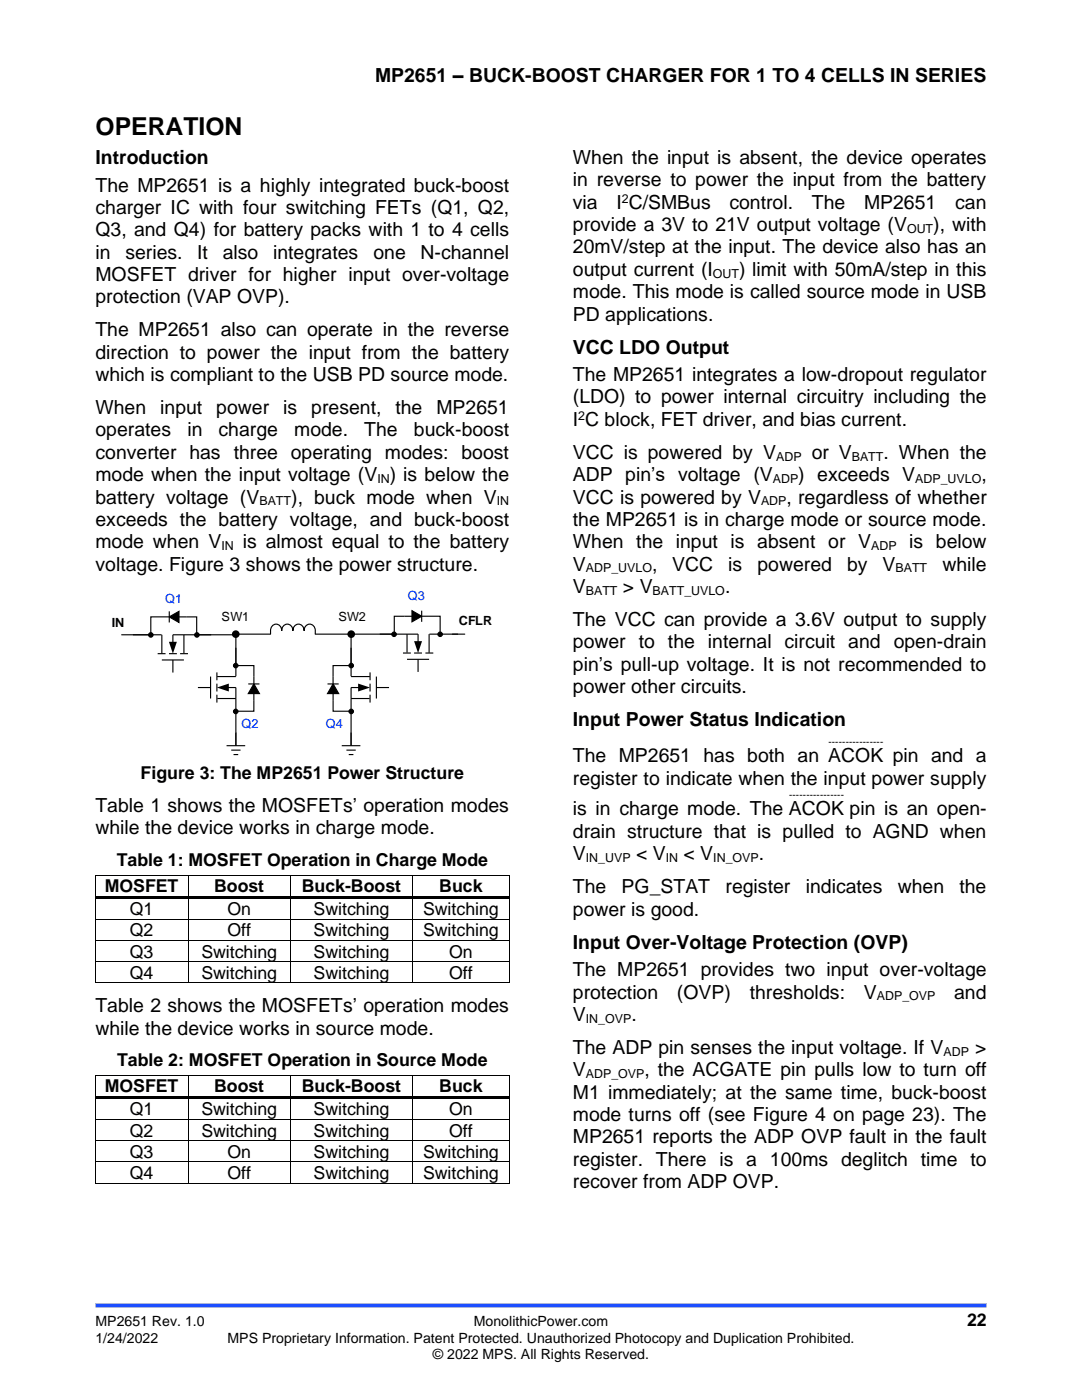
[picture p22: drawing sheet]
<svg xmlns="http://www.w3.org/2000/svg" width="216mm" height="279mm" viewBox="0 0 216 279" stroke-linecap="round" stroke-linejoin="round" font-family="sans-serif">
<defs><g id="words">
<text font-size="4.9" x="19" y="27">OPERATION</text>
<g font-size="3.9">
<text x="74.8" y="16.3">MP2651 – BUCK-BOOST CHARGER FOR 1 TO 4 CELLS IN SERIES</text>
<text x="19" y="32.7">Introduction</text>
<text x="114.3" y="32.7">When the input is absent, the device operates</text>
<text x="19" y="38.2">The MP2651 is a highly integrated buck-boost</text>
<text x="114.3" y="37.2">in reverse to power the input from the battery</text>
<text x="114.3" y="41.7">via</text>
<text x="123" y="41.7">I C/SMBus</text>
<text x="145.5" y="41.7">control.</text>
<text x="162" y="41.7">The</text>
<text x="172.4" y="41.7">MP2651</text>
<text x="190.6" y="41.7">can</text>
<text x="19" y="42.7">charger IC with four switching FETs (Q1, Q2,</text>
<text x="19" y="47.2">Q3, and Q4) for battery packs with 1 to 4 cells</text>
<text x="114.3" y="46.1">provide a 3V to 21V output voltage (V</text>
<text x="186.2" y="46.1">), with</text>
<text x="19" y="51.6">in</text>
<text x="25" y="51.6">series.</text>
<text x="39.4" y="51.6">It</text>
<text x="44.4" y="51.6">also</text>
<text x="54.5" y="51.6">integrates</text>
<text x="74.5" y="51.6">one</text>
<text x="83.9" y="51.6">N-channel</text>
<text x="114.3" y="50.6">20mV/step at the input. The device also has an</text>
<text x="19" y="56.1">MOSFET driver for higher input over-voltage</text>
<text x="114.3" y="55">output current (I</text>
<text x="114.3" y="59.5">mode. This mode is called source mode in USB</text>
<text x="147.5" y="55">) limit with 50mA/step in this</text>
<text x="19" y="60.6">protection (VAP OVP).</text>
<text x="114.3" y="64">PD applications.</text>
<text x="19" y="67.1">The MP2651 also can operate in the reverse</text>
<text x="19" y="71.6">direction to power the input from the battery</text>
<text x="114.3" y="70.6">VCC LDO Output</text>
<text x="19" y="76.1">which is compliant to the USB PD source mode.</text>
<text x="114.3" y="76.1">The MP2651 integrates a low-dropout regulator</text>
<text x="19" y="82.6">When</text>
<text x="32" y="82.6">input</text>
<text x="43.2" y="82.6">power</text>
<text x="56.5" y="82.6">is</text>
<text x="62.1" y="82.6">present,</text>
<text x="78.9" y="82.6">the</text>
<text x="87.1" y="82.6">MP2651</text>
<text x="114.3" y="80.5">(LDO) to power internal circuitry including the</text>
<text x="19" y="87.1">operates</text>
<text x="37.4" y="87.1">in</text>
<text x="43.6" y="87.1">charge</text>
<text x="58.7" y="87.1">mode.</text>
<text x="72.7" y="87.1">The</text>
<text x="82.6" y="87.1">buck-boost</text>
<text x="114.3" y="85">I C block, FET driver, and bias current.</text>
<text x="19" y="91.6">converter has three operating modes: boost</text>
<text x="114.3" y="91.6">VCC is powered by V</text>
<text x="162" y="91.6">or V</text>
<text x="176.3" y="91.6">. When the</text>
<text x="19" y="96">mode when the input voltage (V ) is below the</text>
<text x="19" y="100.5">battery voltage (V</text>
<text x="58.1" y="100.5">), buck mode when V</text>
<text x="114.3" y="96">ADP pin’s voltage (V</text>
<text x="114.3" y="100.5">VCC is powered by V</text>
<text x="156.9" y="100.5">, regardless of whether</text>
<text x="159.3" y="96">) exceeds V</text>
<text x="195.8" y="96">,</text>
<text x="19" y="105">exceeds the battery voltage, and buck-boost</text>
<text x="114.3" y="105">the MP2651 is in charge mode or source mode.</text>
<text x="19" y="109.4">mode when V</text>
<text x="19" y="113.9">voltage. Figure 3 shows the power structure.</text>
<text x="48.5" y="109.4">is almost equal to the battery</text>
<text x="114.3" y="109.4">When the input is absent or V</text>
<text x="114.3" y="113.9">V</text>
<text x="130.1" y="113.9">,</text>
<text x="134.1" y="113.9">VCC</text>
<text x="145.3" y="113.9">is</text>
<text x="151.1" y="113.9">powered</text>
<text x="169" y="113.9">by</text>
<text x="176.1" y="113.9">V</text>
<text x="181.4" y="109.4">is below</text>
<text x="188" y="113.9">while</text>
<text x="114.3" y="118.3">V</text>
<text x="124.3" y="118.3">&gt; V</text>
<text x="144.7" y="118.3">.</text>
<text x="114.3" y="124.9">The VCC can provide a 3.6V output to supply</text>
<text x="114.3" y="129.4">power to the internal circuit and open-drain</text>
<text x="114.3" y="133.8">pin’s pull-up voltage. It is not recommended to</text>
<text x="114.3" y="138.3">power other circuits.</text>
<text x="114.3" y="144.9">Input Power Status Indication</text>
<text x="114.3" y="152.1">The MP2651 has both an ACOK pin and a</text>
<text x="114.3" y="156.6">register to indicate when the input power supply</text>
<text x="19" y="162">Table 1 shows the MOSFETs’ operation modes</text>
<text x="19" y="166.5">while the device works in charge mode.</text>
<text x="114.3" y="162.7">is in charge mode. The ACOK pin is an open-</text>
<text x="114.3" y="167.2">drain structure that is pulled to AGND when</text>
<text x="114.3" y="171.7">V</text>
<text x="126.9" y="171.7">&lt; V</text>
<text x="136.4" y="171.7">&lt; V</text>
<text x="151.4" y="171.7">.</text>
<text x="114.3" y="178.3">The</text>
<text x="124" y="178.3">PG_STAT</text>
<text x="144.8" y="178.3">register</text>
<text x="160.8" y="178.3">indicates</text>
<text x="179.1" y="178.3">when</text>
<text x="191.4" y="178.3">the</text>
<text x="114.3" y="182.7">power is good.</text>
<text x="114.3" y="189.3">Input Over-Voltage Protection (OVP)</text>
<text x="114.3" y="194.8">The MP2651 provides two input over-voltage</text>
<text x="19" y="202">Table 2 shows the MOSFETs’ operation modes</text>
<text x="114.3" y="199.3">protection</text>
<text x="114.3" y="203.7">V</text>
<text x="126" y="203.7">.</text>
<text x="135.1" y="199.3">(OVP)</text>
<text x="149.6" y="199.3">thresholds:</text>
<text x="172.4" y="199.3">V</text>
<text x="190.4" y="199.3">and</text>
<text x="19" y="206.5">while the device works in source mode.</text>
<text x="114.3" y="210.3">The ADP pin senses the input voltage. If V</text>
<text x="114.3" y="214.8">V</text>
<text x="128.6" y="214.8">, the ACGATE pin pulls low to turn off</text>
<text x="194.6" y="210.3">&gt;</text>
<text x="114.3" y="219.3">M1 immediately; at the same time, buck-boost</text>
<text x="114.3" y="223.7">mode turns off (see Figure 4 on page 23). The</text>
<text x="114.3" y="228.2">MP2651 reports the ADP OVP fault in the fault</text>
<text x="114.3" y="232.6">register. There is a 100ms deglitch time to</text>
<text x="114.3" y="237.1">recover from ADP OVP.</text>
</g>
<g font-size="3.5">
<text x="28.1" y="155.5">Figure 3: The MP2651 Power Structure</text>
<text x="23.3" y="172.8">Table 1: MOSFET Operation in Charge Mode</text>
<text x="20.9" y="178">MOSFET</text>
<text x="42.7" y="178">Boost</text>
<text x="60.2" y="178">Buck-Boost</text>
<text x="87.7" y="178">Buck</text>
<text x="25.9" y="182.6">Q1</text>
<text x="45.4" y="182.6">On</text>
<text x="62.6" y="182.6">Switching</text>
<text x="84.4" y="182.6">Switching</text>
<text x="25.9" y="186.9">Q2</text>
<text x="25.9" y="191.1">Q3</text>
<text x="40.2" y="191.1">Switching</text>
<text x="45.4" y="186.9">Off</text>
<text x="62.6" y="186.9">Switching</text>
<text x="62.6" y="191.1">Switching</text>
<text x="84.4" y="186.9">Switching</text>
<text x="89.6" y="191.1">On</text>
<text x="25.9" y="195.3">Q4</text>
<text x="40.2" y="195.3">Switching</text>
<text x="62.6" y="195.3">Switching</text>
<text x="89.6" y="195.3">Off</text>
<text x="23.4" y="212.7">Table 2: MOSFET Operation in Source Mode</text>
<text x="20.9" y="218">MOSFET</text>
<text x="42.7" y="218">Boost</text>
<text x="60.2" y="218">Buck-Boost</text>
<text x="87.7" y="218">Buck</text>
<text x="25.9" y="222.6">Q1</text>
<text x="25.9" y="226.8">Q2</text>
<text x="40.2" y="222.6">Switching</text>
<text x="40.2" y="226.8">Switching</text>
<text x="62.6" y="222.6">Switching</text>
<text x="62.6" y="226.8">Switching</text>
<text x="89.6" y="222.6">On</text>
<text x="89.6" y="226.8">Off</text>
<text x="25.9" y="231.1">Q3</text>
<text x="45.4" y="231.1">On</text>
<text x="62.6" y="231.1">Switching</text>
<text x="84.4" y="231.1">Switching</text>
<text x="25.9" y="235.3">Q4</text>
<text x="45.4" y="235.3">Off</text>
<text x="62.6" y="235.3">Switching</text>
<text x="84.4" y="235.3">Switching</text>
<text x="193" y="264.6">22</text>
</g>
<g font-size="2.8">
<text x="19" y="264.6">MP2651 Rev. 1.0</text>
<text x="19" y="267.9">1/24/2022</text>
<text x="45.4" y="267.9">MPS Proprietary Information. Patent Protected. Unauthorized Photocopy and Duplication Prohibited.</text>
<text x="94.6" y="264.6">MonolithicPower.com</text>
<text x="86.4" y="271.2">© 2022 MPS. All Rights Reserved.</text>
</g>
<g font-size="2.5">
<text x="124.1" y="40.4">2</text>
<text x="181" y="46.5">OUT</text>
<text x="142.3" y="55.4">OUT</text>
<text x="115.4" y="83.8">2</text>
<text x="154.9" y="91.9">ADP</text>
<text x="170" y="91.9">BATT</text>
<text x="51.8" y="100.8">BATT</text>
<text x="75.3" y="96.4">IN</text>
<text x="99.1" y="100.8">IN</text>
<text x="151.9" y="100.8">ADP</text>
<text x="154.2" y="96.4">ADP</text>
<text x="182.6" y="96.4">ADP_UVLO</text>
<text x="44.2" y="109.8">IN</text>
<text x="173.8" y="109.8">ADP</text>
<text x="116.9" y="114.2">ADP_UVLO</text>
<text x="116.9" y="118.7">BATT</text>
<text x="130.2" y="118.7">BATT_UVLO</text>
<text x="178.7" y="114.2">BATT</text>
<text x="22.3" y="125.2">IN</text>
<text x="44.2" y="123.9">SW1</text>
<text x="67.5" y="123.9">SW2</text>
<text x="91.5" y="124.7">CFLR</text>
<text x="116.9" y="172">IN_UVP</text>
<text x="132.8" y="172">IN</text>
<text x="142.3" y="172">IN_OVP</text>
<text x="175" y="199.6">ADP_OVP</text>
<text x="116.9" y="204.1">IN_OVP</text>
<text x="116.9" y="215.2">ADP_OVP</text>
<text x="188.3" y="210.7">ADP</text>
</g>
<g font-size="2.5" fill="#00f">
<text x="81.4" y="119.6">Q3</text>
<text x="33" y="120.3">Q1</text>
<text x="48.2" y="145.3">Q2</text>
<text x="65" y="145.3">Q4</text>
</g>
<g font-size="1.9">
<text x="165.3" y="148.6">----------------</text>
<text x="157.5" y="159.2">----------------</text>
</g>
</g></defs>
<path d="M19 260.5h177.8" fill="none" stroke="#1c4eff" stroke-width=".79" stroke-linecap="butt"/>
<g fill="none" stroke="#000" stroke-width=".23">
<path d="M24.3 126.7h7.9M31.5 130.5h1.5M32.3 126.7v3.7M32.3 131.7h4.4M33.7 130.5h1.6M33.8 123.1l1.9-1.1v2.2zM33.8 122v2.2M33.8 123.1h-3.7v3.6M34.5 128.3v-1.6h12.6v8.3M34.5 131.7v2.5M35.7 123.1h3.5v3.6M35.9 130.5h1.6"/>
<path d="M36.7 126.7v3.7M39.5 137.2h2.5M42 135v4.4M43.3 134.2v1.6M43.3 136.4v1.6M43.3 138.6v1.6M43.3 135h3.8M43.4 139.4h3.7M45.5 137.2h1.6v11.6M47 126.6h7a1.48 1.48 0 0 1 1.1-2 1.22 1.22 0 0 1 1.1 1.3 1.13 1.13 0 0 1 1.1-1.3 1.13 1.13 0 0 1 1.1 1.3 1.13 1.13 0 0 1 1.2-1.3 1.13 1.13 0 0 1 1.1 1.3 1.13 1.13 0 0 1 1.1-1.3 1.13 1.13 0 0 1 1.1 1.3v.7h20.5v1.6M47.1 132.8h3.6v3.7M49.5 136.5h2.3"/>
<path d="M50.7 136.5l1.1 1.9h-2.3zM50.7 138.4v3.5h-3.6M65.4 136.5h2.2M66.5 136.5l1.1 1.9h-2.2zM66.5 138.4v3.5h3.6M70.1 126.8v8.2M70.1 132.8h-3.6v3.7M70.1 135h3.7M70.1 139.4h3.6M71.7 137.2h-1.6v11.6M73.8 134.2v1.6M73.8 136.4v1.6"/>
<path d="M73.8 138.6v1.6M75.1 135v4.4M75.1 137.2h2.5M80.4 130.3h1.6M81.2 126.6v3.6M81.2 131.6h4.4M82.2 121.9l2 1.1-2 1.1zM82.2 123h-3.5v3.6M82.6 130.3h1.6M83.4 131.6v2.5M84.1 121.9v2.2M84.1 123h3.7v3.6"/>
<path d="M84.9 130.3h1.6M85.6 126.6v3.7M85.7 126.6h7M45.2 148.8h3.7M46.1 149.7h1.9M46.6 150.6h.9M68.2 148.8h3.7M69.1 149.7h1.9M69.6 150.6h.9"/>
<circle cx="30.1" cy="126.7" r=".45"/>
<circle cx="39.3" cy="126.7" r=".45"/>
<circle cx="47" cy="132.8" r=".45"/>
<circle cx="70.1" cy="132.8" r=".45"/>
<circle cx="78.6" cy="126.6" r=".45"/>
<circle cx="87.8" cy="126.6" r=".45"/>
<circle cx="47" cy="142" r=".45"/>
<circle cx="70.1" cy="142" r=".45"/>
</g>
<g fill="#000">
<path d="M33.7 128.1h1.6l-.8 2.4zM33.8 123.1l1.9-1.1v2.2zM43.3 137.2l2.4-.8v1.6zM50.7 136.5l1.1 1.9h-2.3zM66.5 136.5l1.1 1.9h-2.2zM71.5 136.4l2.3 .8-2.3 .8zM82.2 121.9l2 1.1-2 1.1zM82.6 128h1.6l-.8 2.3z"/>
<path d="M18.9 174.6h.2v.1h-.2z" fill-rule="evenodd"/>
<path d="M18.9 174.6h.2v.1h-.2z" fill-rule="evenodd"/>
<path d="M18.9 178.8h.2v.5h-.2z" fill-rule="evenodd"/>
<path d="M19.1 178.8h18.3v.5h-18.3z" fill-rule="evenodd"/>
<path d="M37.4 174.6h.2v.1h-.2z" fill-rule="evenodd"/>
<path d="M37.4 178.8h.6v.5h-.6z" fill-rule="evenodd"/>
<path d="M38 178.8h19.9v.5h-19.9z" fill-rule="evenodd"/>
<path d="M57.9 174.6h.1v.1h-.1z" fill-rule="evenodd"/>
<path d="M57.9 178.8h.5v.5h-.5z" fill-rule="evenodd"/>
<path d="M58.4 178.8h23.8v.5h-23.8z" fill-rule="evenodd"/>
<path d="M82.2 174.6h.2v.1h-.2z" fill-rule="evenodd"/>
<path d="M82.2 178.8h.5v.5h-.5z" fill-rule="evenodd"/>
<path d="M82.7 178.8h18.9v.5h-18.9z" fill-rule="evenodd"/>
<path d="M101.6 174.6h.2v.1h-.2z" fill-rule="evenodd"/>
<path d="M101.6 174.6h.2v.1h-.2z" fill-rule="evenodd"/>
<path d="M101.6 178.8h.2v.5h-.2z" fill-rule="evenodd"/>
<path d="M18.9 183.4h.2v.2h-.2z" fill-rule="evenodd"/>
<path d="M18.9 187.6h.2v.2h-.2z" fill-rule="evenodd"/>
<path d="M18.9 191.8h.2v.2h-.2z" fill-rule="evenodd"/>
<path d="M18.9 196.1h.2v.2h-.2z" fill-rule="evenodd"/>
<path d="M18.9 196.1h.2v.2h-.2z" fill-rule="evenodd"/>
<path d="M37.4 183.4h.2v.2h-.2z" fill-rule="evenodd"/>
<path d="M37.4 187.6h.2v.2h-.2z" fill-rule="evenodd"/>
<path d="M37.4 191.8h.2v.2h-.2z" fill-rule="evenodd"/>
<path d="M37.4 196.1h.2v.2h-.2z" fill-rule="evenodd"/>
<path d="M57.9 183.4h.1v.2h-.1z" fill-rule="evenodd"/>
<path d="M57.9 187.6h.1v.2h-.1z" fill-rule="evenodd"/>
<path d="M57.9 191.8h.1v.2h-.1z" fill-rule="evenodd"/>
<path d="M57.9 196.1h.1v.2h-.1z" fill-rule="evenodd"/>
<path d="M82.2 183.4h.2v.2h-.2z" fill-rule="evenodd"/>
<path d="M82.2 187.6h.2v.2h-.2z" fill-rule="evenodd"/>
<path d="M82.2 191.8h.2v.2h-.2z" fill-rule="evenodd"/>
<path d="M82.2 196.1h.2v.2h-.2z" fill-rule="evenodd"/>
<path d="M101.6 183.4h.2v.2h-.2z" fill-rule="evenodd"/>
<path d="M101.6 187.6h.2v.2h-.2z" fill-rule="evenodd"/>
<path d="M101.6 191.8h.2v.2h-.2z" fill-rule="evenodd"/>
<path d="M101.6 196.1h.2v.2h-.2z" fill-rule="evenodd"/>
<path d="M101.6 196.1h.2v.2h-.2z" fill-rule="evenodd"/>
<path d="M18.9 214.5h.2v.2h-.2z" fill-rule="evenodd"/>
<path d="M18.9 214.5h.2v.2h-.2z" fill-rule="evenodd"/>
<path d="M18.9 218.8h.2v.5h-.2z" fill-rule="evenodd"/>
<path d="M19.1 218.8h18.3v.5h-18.3z" fill-rule="evenodd"/>
<path d="M37.4 214.5h.2v.2h-.2z" fill-rule="evenodd"/>
<path d="M37.4 218.8h.6v.5h-.6z" fill-rule="evenodd"/>
<path d="M38 218.8h19.9v.5h-19.9z" fill-rule="evenodd"/>
<path d="M57.9 214.5h.1v.2h-.1z" fill-rule="evenodd"/>
<path d="M57.9 218.8h.5v.5h-.5z" fill-rule="evenodd"/>
<path d="M58.4 218.8h23.8v.5h-23.8z" fill-rule="evenodd"/>
<path d="M82.2 214.5h.2v.2h-.2z" fill-rule="evenodd"/>
<path d="M82.2 218.8h.5v.5h-.5z" fill-rule="evenodd"/>
<path d="M82.7 218.8h18.9v.5h-18.9z" fill-rule="evenodd"/>
<path d="M101.6 214.5h.2v.2h-.2z" fill-rule="evenodd"/>
<path d="M101.6 214.5h.2v.2h-.2z" fill-rule="evenodd"/>
<path d="M101.6 218.8h.2v.5h-.2z" fill-rule="evenodd"/>
<path d="M18.9 223.3h.2v.2h-.2z" fill-rule="evenodd"/>
<path d="M18.9 227.6h.2v.1h-.2z" fill-rule="evenodd"/>
<path d="M18.9 231.8h.2v.2h-.2z" fill-rule="evenodd"/>
<path d="M18.9 236h.2v.2h-.2z" fill-rule="evenodd"/>
<path d="M18.9 236h.2v.2h-.2z" fill-rule="evenodd"/>
<path d="M37.4 223.3h.2v.2h-.2z" fill-rule="evenodd"/>
<path d="M37.4 227.6h.2v.1h-.2z" fill-rule="evenodd"/>
<path d="M37.4 231.8h.2v.2h-.2z" fill-rule="evenodd"/>
<path d="M37.4 236h.2v.2h-.2z" fill-rule="evenodd"/>
<path d="M57.9 223.3h.1v.2h-.1z" fill-rule="evenodd"/>
<path d="M57.9 227.6h.1v.1h-.1z" fill-rule="evenodd"/>
<path d="M57.9 231.8h.1v.2h-.1z" fill-rule="evenodd"/>
<path d="M57.9 236h.1v.2h-.1z" fill-rule="evenodd"/>
<path d="M82.2 223.3h.2v.2h-.2z" fill-rule="evenodd"/>
<path d="M82.2 227.6h.2v.1h-.2z" fill-rule="evenodd"/>
<path d="M82.2 231.8h.2v.2h-.2z" fill-rule="evenodd"/>
<path d="M82.2 236h.2v.2h-.2z" fill-rule="evenodd"/>
<path d="M101.6 223.3h.2v.2h-.2z" fill-rule="evenodd"/>
<path d="M101.6 227.6h.2v.1h-.2z" fill-rule="evenodd"/>
<path d="M101.6 231.8h.2v.2h-.2z" fill-rule="evenodd"/>
<path d="M101.6 236h.2v.2h-.2z" fill-rule="evenodd"/>
<path d="M101.6 236h.2v.2h-.2z" fill-rule="evenodd"/>
<circle cx="30.1" cy="126.7" r=".45"/>
<circle cx="39.3" cy="126.7" r=".45"/>
<circle cx="47" cy="132.8" r=".45"/>
<circle cx="47" cy="126.6" r=".76"/>
<circle cx="70.1" cy="132.8" r=".45"/>
<circle cx="70.1" cy="126.6" r=".76"/>
<circle cx="78.6" cy="126.6" r=".45"/>
<circle cx="87.8" cy="126.6" r=".45"/>
<circle cx="47" cy="142" r=".45"/>
<circle cx="70.1" cy="142" r=".45"/>
</g>
<g fill="none" stroke="#000" stroke-width=".2">
<path d="M19 174.7v4.1M19 179.3v4.1M19.1 174.6h18.3M37.5 174.7v4.1M37.5 179.3v4.1M37.6 174.6h20.3M57.9 174.7v4.1M57.9 179.3v4.1M58 174.6h24.2M82.3 174.7v4.1M82.3 179.3v4.1M82.4 174.6h19.2"/>
<path d="M101.7 174.7v4.1M101.7 179.3v4.1M19 183.6v4M19 187.8v4M19 192v4.1M19.1 183.5h18.3M19.1 187.7h18.3M19.1 191.9h18.3M19.1 196.2h18.3M37.5 183.6v4M37.5 187.8v4M37.5 192v4.1"/>
<path d="M37.6 183.5h20.3M37.6 187.7h20.3M37.6 191.9h20.3M37.6 196.2h20.3M57.9 183.6v4M57.9 187.8v4M57.9 192v4.1M58 183.5h24.2M58 187.7h24.2M58 191.9h24.2M58 196.2h24.2M82.3 183.6v4"/>
<path d="M82.3 187.8v4M82.3 192v4.1M82.4 183.5h19.2M82.4 187.7h19.2M82.4 191.9h19.2M82.4 196.2h19.2M101.7 183.6v4M101.7 187.8v4M101.7 192v4.1M19 214.7v4.1M19 219.3v4M19.1 214.6h18.3"/>
<path d="M37.5 214.7v4.1M37.5 219.3v4M37.6 214.6h20.3M57.9 214.7v4.1M57.9 219.3v4M58 214.6h24.2M82.3 214.7v4.1M82.3 219.3v4M82.4 214.6h19.2M101.7 214.7v4.1M101.7 219.3v4M19 223.5v4.1"/>
<path d="M19 227.7v4.1M19 232v4M19.1 223.4h18.3M19.1 227.7h18.3M19.1 231.9h18.3M19.1 236.1h18.3M37.5 223.5v4.1M37.5 227.7v4.1M37.5 232v4M37.6 223.4h20.3M37.6 227.7h20.3M37.6 231.9h20.3"/>
<path d="M37.6 236.1h20.3M57.9 223.5v4.1M57.9 227.7v4.1M57.9 232v4M58 223.4h24.2M58 227.7h24.2M58 231.9h24.2M58 236.1h24.2M82.3 223.5v4.1M82.3 227.7v4.1M82.3 232v4M82.4 223.4h19.2"/>
<path d="M82.4 227.7h19.2M82.4 231.9h19.2M82.4 236.1h19.2M101.7 223.5v4.1M101.7 227.7v4.1M101.7 232v4"/>
</g>
<use href="#words"/>
</svg>
